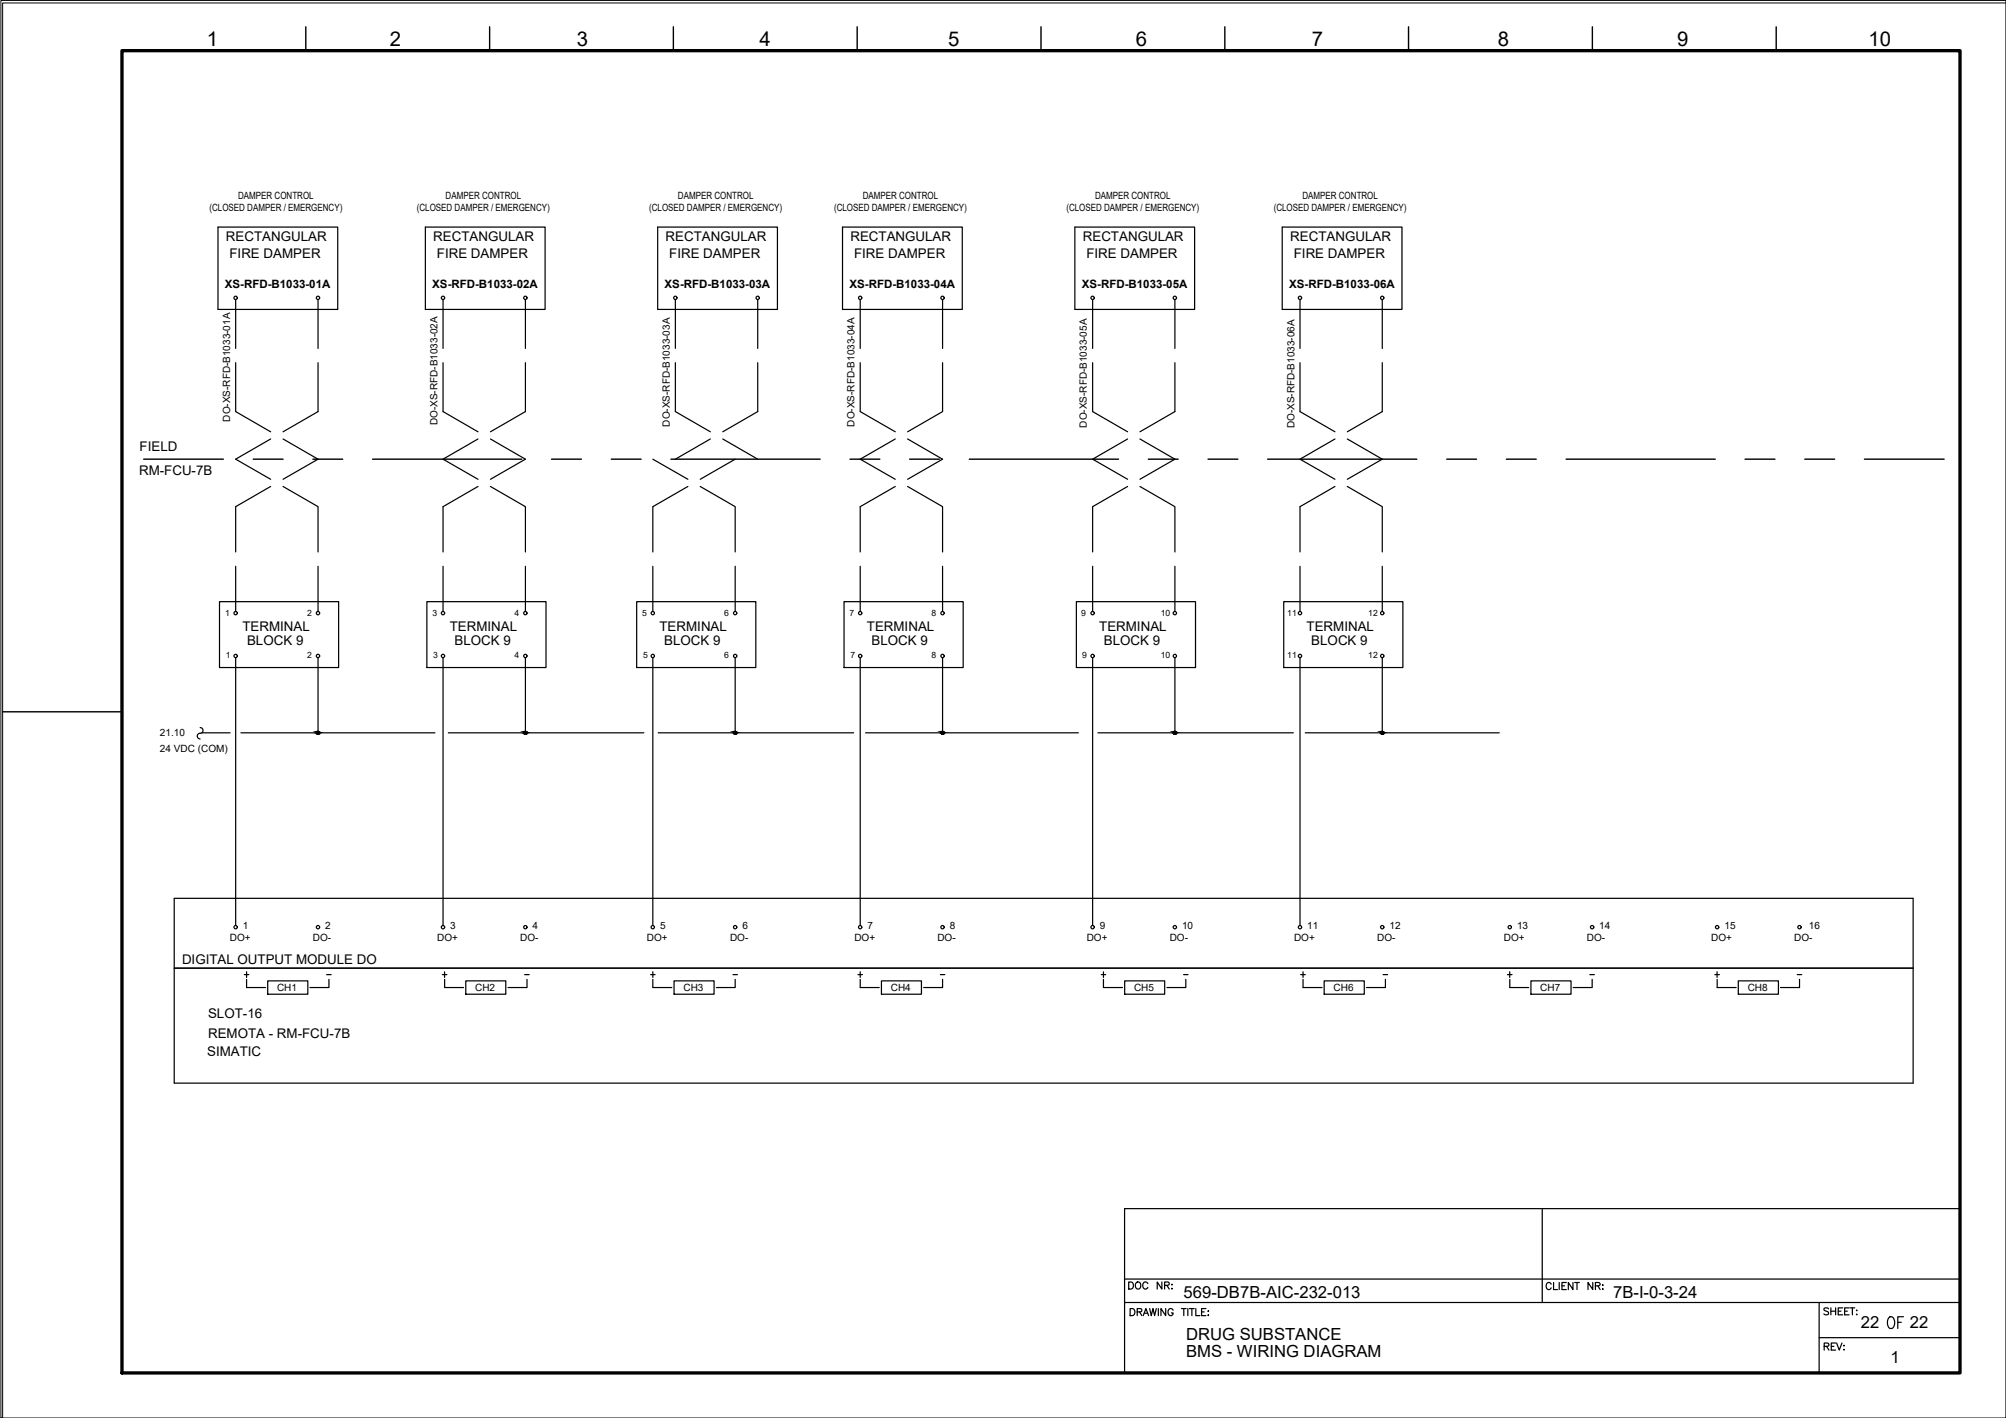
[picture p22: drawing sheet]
<svg xmlns="http://www.w3.org/2000/svg" width="420mm" height="297mm" viewBox="0 0 420 297" stroke-linecap="round" stroke-linejoin="round" font-family="sans-serif">
<defs><g id="words">
<text font-size="5.7" x="394.4" y="279.4">OF</text>
<g font-size="4.3">
<text x="43.3" y="9.6">1</text>
<text x="81.6" y="9.6">2</text>
<text x="120.8" y="9.6">3</text>
<text x="159.1" y="9.6">4</text>
<text x="198.6" y="9.6">5</text>
<text x="237.9" y="9.6">6</text>
<text x="274.8" y="9.6">7</text>
<text x="313.7" y="9.6">8</text>
<text x="351.3" y="9.6">9</text>
<text x="391.4" y="9.6">10</text>
</g>
<g font-size="4">
<text x="91.7" y="206">+</text>
<text x="178.9" y="206">+</text>
</g>
<g font-size="3.5">
<text x="247.9" y="271.8">569-DB7B-AIC-232-013</text>
<text x="337.9" y="272">7B-I-0-3-24</text>
<text x="248.4" y="280.7">DRUG SUBSTANCE</text>
<text x="389.8" y="278.2">22</text>
<text x="400" y="278.2">22</text>
<text x="248.4" y="284.2">BMS - WIRING DIAGRAM</text>
<text x="396" y="285.6">1</text>
</g>
<g font-size="2.8">
<text x="47.3" y="50.5">RECTANGULAR</text>
<text x="90.7" y="50.5">RECTANGULAR</text>
<text x="139.4" y="50.5">RECTANGULAR</text>
<text x="178.1" y="50.5">RECTANGULAR</text>
<text x="226.8" y="50.5">RECTANGULAR</text>
<text x="270.2" y="50.5">RECTANGULAR</text>
<text x="48.1" y="54.1">FIRE DAMPER</text>
<text x="91.5" y="54.1">FIRE DAMPER</text>
<text x="140.2" y="54.1">FIRE DAMPER</text>
<text x="178.9" y="54.1">FIRE DAMPER</text>
<text x="227.6" y="54.1">FIRE DAMPER</text>
<text x="271" y="54.1">FIRE DAMPER</text>
<text x="29.3" y="94.5">FIELD</text>
<text x="29.1" y="99.6">RM-FCU-7B</text>
<text x="50.8" y="132.2">TERMINAL</text>
<text x="51.8" y="135.1">BLOCK 9</text>
<text x="94.2" y="132.2">TERMINAL</text>
<text x="95.2" y="135.1">BLOCK 9</text>
<text x="138.1" y="132.2">TERMINAL</text>
<text x="139.1" y="135.1">BLOCK 9</text>
<text x="181.6" y="132.2">TERMINAL</text>
<text x="182.6" y="135.1">BLOCK 9</text>
<text x="230.2" y="132.2">TERMINAL</text>
<text x="231.2" y="135.1">BLOCK 9</text>
<text x="273.7" y="132.2">TERMINAL</text>
<text x="274.7" y="135.1">BLOCK 9</text>
<text x="38.1" y="201.9">DIGITAL OUTPUT MODULE DO</text>
<text x="43.6" y="213.3">SLOT-16</text>
<text x="43.4" y="221.3">SIMATIC</text>
<text x="43.6" y="217.4">REMOTA - RM-FCU-7B</text>
</g>
<g font-size="2.6">
<text x="67.4" y="205.3">-</text>
<text x="109" y="205.3">-</text>
<text x="152.8" y="205.3">-</text>
<text x="196.1" y="205.3">-</text>
<text x="246.9" y="205.3">-</text>
<text x="288.9" y="205.3">-</text>
<text x="332" y="205.3">-</text>
<text x="375.7" y="205.3">-</text>
</g>
<g font-size="2.4">
<text x="47.1" y="60.3">XS-RFD-B1033-01A</text>
<text x="90.6" y="60.3">XS-RFD-B1033-02A</text>
<text x="139.2" y="60.3">XS-RFD-B1033-03A</text>
<text x="177.9" y="60.3">XS-RFD-B1033-04A</text>
<text x="226.6" y="60.3">XS-RFD-B1033-05A</text>
<text x="270" y="60.3">XS-RFD-B1033-06A</text>
</g>
<g font-size="2.1">
<text x="49.9" y="41.7">DAMPER CONTROL</text>
<text x="93.3" y="41.7">DAMPER CONTROL</text>
<text x="142" y="41.7">DAMPER CONTROL</text>
<text x="180.7" y="41.7">DAMPER CONTROL</text>
<text x="229.4" y="41.7">DAMPER CONTROL</text>
<text x="272.8" y="41.7">DAMPER CONTROL</text>
<text x="43.9" y="44.2">(CLOSED DAMPER / EMERGENCY)</text>
<text x="87.3" y="44.2">(CLOSED DAMPER / EMERGENCY)</text>
<text x="136" y="44.2">(CLOSED DAMPER / EMERGENCY)</text>
<text x="174.7" y="44.2">(CLOSED DAMPER / EMERGENCY)</text>
<text x="223.4" y="44.2">(CLOSED DAMPER / EMERGENCY)</text>
<text x="266.8" y="44.2">(CLOSED DAMPER / EMERGENCY)</text>
<text x="48.2" y="88.3" transform="rotate(-90 48.2 88.3)">DO-XS-RFD-B1033-01A</text>
<text x="91.6" y="89.1" transform="rotate(-90 91.6 89.1)">DO-XS-RFD-B1033-02A</text>
<text x="140.3" y="89.4" transform="rotate(-90 140.3 89.4)">DO-XS-RFD-B1033-03A</text>
<text x="179" y="89.4" transform="rotate(-90 179 89.4)">DO-XS-RFD-B1033-04A</text>
<text x="227.7" y="89.6" transform="rotate(-90 227.7 89.6)">DO-XS-RFD-B1033-05A</text>
<text x="271.1" y="89.8" transform="rotate(-90 271.1 89.8)">DO-XS-RFD-B1033-06A</text>
<text x="33.5" y="154.2">21.10</text>
<text x="33.5" y="157.6">24 VDC (COM)</text>
<text x="48.1" y="197.2">DO+</text>
<text x="50.9" y="194.7">1</text>
<text x="65.5" y="197.2">DO-</text>
<text x="68.1" y="194.7">2</text>
<text x="91.6" y="197.2">DO+</text>
<text x="94.3" y="194.7">3</text>
<text x="109" y="197.2">DO-</text>
<text x="111.5" y="194.7">4</text>
<text x="135.5" y="197.2">DO+</text>
<text x="138.3" y="194.7">5</text>
<text x="152.9" y="197.2">DO-</text>
<text x="155.5" y="194.7">6</text>
<text x="178.9" y="197.2">DO+</text>
<text x="181.7" y="194.7">7</text>
<text x="196.3" y="197.2">DO-</text>
<text x="198.9" y="194.7">8</text>
<text x="227.6" y="197.2">DO+</text>
<text x="230.4" y="194.7">9</text>
<text x="245" y="197.2">DO-</text>
<text x="247.6" y="194.7">10</text>
<text x="271" y="197.2">DO+</text>
<text x="273.8" y="194.7">11</text>
<text x="288.4" y="197.2">DO-</text>
<text x="291" y="194.7">12</text>
<text x="315" y="197.2">DO+</text>
<text x="317.8" y="194.7">13</text>
<text x="332.4" y="197.2">DO-</text>
<text x="335" y="194.7">14</text>
<text x="358.4" y="197.2">DO+</text>
<text x="361.2" y="194.7">15</text>
<text x="375.8" y="197.2">DO-</text>
<text x="378.9" y="194.7">16</text>
<text x="58" y="207.7">CH1</text>
<text x="99.5" y="207.7">CH2</text>
<text x="143.2" y="207.7">CH3</text>
<text x="186.6" y="207.7">CH4</text>
<text x="237.5" y="207.7">CH5</text>
<text x="279.3" y="207.7">CH6</text>
<text x="322.6" y="207.7">CH7</text>
<text x="366.1" y="207.7">CH8</text>
</g>
<g font-size="1.8">
<text x="47.1" y="129">1</text>
<text x="64.3" y="129">2</text>
<text x="90.6" y="129">3</text>
<text x="107.8" y="129">4</text>
<text x="134.5" y="129">5</text>
<text x="151.7" y="129">6</text>
<text x="177.9" y="129">7</text>
<text x="195.1" y="129">8</text>
<text x="226.5" y="129">9</text>
<text x="243.1" y="129">10</text>
<text x="269.6" y="129">11</text>
<text x="286.6" y="129">12</text>
<text x="47.3" y="137.9">1</text>
<text x="64.3" y="137.9">2</text>
<text x="90.7" y="137.9">3</text>
<text x="107.8" y="137.9">4</text>
<text x="134.7" y="137.9">5</text>
<text x="151.7" y="137.9">6</text>
<text x="178.1" y="137.9">7</text>
<text x="195.1" y="137.9">8</text>
<text x="226.7" y="137.9">9</text>
<text x="243.1" y="137.9">10</text>
<text x="269.6" y="137.9">11</text>
<text x="286.6" y="137.9">12</text>
</g>
</g></defs>
<!-- layer: G-TTLB-TTLB -->
<path d="M25.5 10.6h385v277h-385z" fill="none" stroke="#000" stroke-width=".7"/>
<!-- layer: G-TTLB-OTLN -->
<path d="M420.1 .6h-419.5v296.4" fill="none" stroke="#000" stroke-width=".21"/>
<!-- layer: G-TTLB-INDX -->
<path d="M64.1 5.6v5M102.6 5.6v5M141 5.6v5M179.5 5.6v5M218 5.6v5M256.5 5.6v5M295 5.6v5M333.5 5.6v5M372 5.6v5M.6 149.1h24.9" fill="none" stroke="#000" stroke-width=".3"/>
<!-- layer: LGSP IA4$0$LG_PLOT -->
<path d="M323 253.2v19.6M235.5 267.9h175M235.5 272.8h175M381 272.8v14.8M235.5 287.6h175M381 280.2h29.5" fill="none" stroke="#000" stroke-width=".25"/>
<!-- layer: LG_PLOT -->
<g fill="none" stroke="#000" stroke-width=".25">
<path d="M410.5 253.2h-175v34.4M236.4 268.5h.5a.79 .79 0 0 1 .5 .8 .79 .79 0 0 1-.5 .7h-.5zM236.7 274.1h.5a.78 .78 0 0 1 .5 .8 .78 .78 0 0 1-.5 .7h-.5zM238.1 268.6a.69 .69 0 0 1 .9 .7 .69 .69 0 0 1-.9 .6l-.3-.4 .1-.6zM238.2 274.8h.8l.1-.5-.9-.2v1.5M238.7 274.8l.5 .8M239.5 275.6l.5-1.5 .6 1.5M239.7 275.1h.7M240.4 268.9a.55 .55 0 0 0-.6-.4 .55 .55 0 0 0-.4 .6v.4a.54 .54 0 0 0 .4 .5 .54 .54 0 0 0 .6-.3M240.8 274.1l.3 1.5 .4-1.5 .3 1.5 .4-1.5M242.6 274.1v1.5M243.4 268.5v1.5l-1-1.5v1.5"/>
<path d="M243.9 269.2h.9v-.5l-.9-.2v1.5M244.2 274.1v1.5l-1-1.5v1.5M244.4 269.2l.5 .8M245.4 269.1h.1zM245.4 269.9h.1zM245.7 274.5a.54 .54 0 0 0-.6-.4 .54 .54 0 0 0-.5 .6 .61 .61 0 0 0 .2 .8 .61 .61 0 0 0 .8-.1l.1-.4h-.4M247.5 274.1h.9M247.9 274.1v1.5M248.8 274.1v1.5M249.1 274.1h1M249.6 274.1v1.5M250.5 274.1v1.5h.8"/>
<path d="M251.7 274.8h.5M252.6 274.1h-.9v1.5h.9M253 275.5h.2zM253.1 274.6v.2zM324.9 269a.53 .53 0 0 0-.6-.3 .53 .53 0 0 0-.4 .5 .61 .61 0 0 0 .1 .8 .61 .61 0 0 0 .8-.1l.1-.1M325.4 268.7v1.4h.8M326.6 268.7v1.4M327.2 269.4h.5M328.1 268.7h-.9v1.4h.9M329.5 268.7v1.4l-1-1.4v1.4M329.8 268.7h1M330.3 268.7v1.4"/>
<path d="M333.6 268.7v1.4l-1-1.4v1.4M334.2 269.4l.8-.1 .2-.4-.4-.2h-.6v1.4M334.7 269.4l.5 .7M335.6 270.1h.2zM335.7 269.1v.2zM383 274.2l-.3-.2h-.6v.5l.8 .3 .1 .4-.3 .2-.7-.2M383.5 274v1.4M383.5 274.7h1M384.5 274v1.4M385 274.7h.6M386 274h-1v1.4h1M386.4 274.7h.5"/>
<path d="M387.3 274h-.9v1.4h.9M387.5 274h1M388 274v1.4M388.8 274.5h.2zM388.8 275.4h.2zM382.1 282h.8l.2-.4-.4-.3h-.6v1.5M382.6 282l.5 .8M383.6 282h.5M384.5 281.3h-.9v1.5h.9M384.7 281.3l.5 1.5 .6-1.5M386.2 282.7h.1zM386.2 281.8v.2z"/>
</g>
<!-- layer: I_LIMIT_LINE -->
<g fill="none" stroke="#000" stroke-width=".3">
<path d="M30.1 96.2h16.7M53 96.2h6.3M65.5 96.2h6.3M78 96.2h31.3M115.5 96.2h6.3M128 96.2h6.3M140.5 96.2h31.3M178 96.2h6.3M190.5 96.2h6.3M203 96.2h31.3M240.5 96.2h6.3M253 96.2h6.3"/>
<path d="M265.5 96.2h31.3M303 96.2h6.3M315.5 96.2h6.3M328 96.2h31.3M365.5 96.2h6.3M378 96.2h6.3M390.5 96.2h16.7"/>
</g>
<!-- layer: 0 -->
<g fill="none" stroke="#000" stroke-width=".25">
<path d="M42.3 153.5h5.9M50.5 153.5h40.6M93.9 153.5h41M137.9 153.5h40.9M181.3 153.5h44.6M230 153.5h40.9M273.4 153.5h40.6M400.7 188.2v38.7"/>
<circle cx="66.6" cy="153.5" r=".31"/>
<circle cx="110" cy="153.5" r=".31"/>
<circle cx="154" cy="153.5" r=".31"/>
<circle cx="197.4" cy="153.5" r=".31"/>
<circle cx="246.1" cy="153.5" r=".31"/>
<circle cx="289.5" cy="153.5" r=".31"/>
</g>
<!-- layer: I_DATA -->
<g fill="none" stroke="#000" stroke-width=".25">
<path d="M45.7 47.6h25v17.2h-25zM89.1 47.6h25.1v17.2h-25.1zM137.8 47.6h25v17.2h-25zM176.5 47.6h25v17.2h-25zM225.1 47.6h25.1v17.2h-25.1zM268.6 47.6h25v17.2h-25zM46 126h24.9v13.8h-24.9zM89.4 126h25v13.8h-25zM133.4 126h24.9v13.8h-24.9zM176.8 126h24.9v13.8h-24.9zM225.4 126h25v13.8h-25zM268.9 126h24.9v13.8h-24.9z"/>
<path d="M400.7 188.2h-364.2v38.7h364.2M36.5 202.8h364.2M51.2 204.2h.9M51.6 205.2v1.7h4M51.6 203.6v1.2M56.1 205.5h8.4v2.8h-8.4zM68.9 205.2v1.7h-4M93.1 206.9h4M97.6 205.5h8.3v2.8h-8.3zM110.4 205.2v1.7h-4M136.3 204.2h.9M136.7 205.2v1.7h4"/>
<path d="M136.7 203.6v1.2M141.2 205.5h8.4v2.8h-8.4zM154 205.2v1.7h-4M180.2 206.9h4M184.6 205.5h8.4v2.8h-8.4zM197.4 205.2v1.7h-3.9M230.7 204.2h.9M231.1 203.6v1.2M231.1 205.2v1.7h4M235.6 205.5h8.3v2.8h-8.3zM248.4 205.2v1.7h-4M272.4 204.2h1"/>
<path d="M272.9 205.2v1.7h4M272.9 203.6v1.2M277.3 205.5h8.5v2.8h-8.5zM290.2 205.2v1.7h-4M315.7 204.2h1M316.2 203.6v1.2M316.2 205.2v1.7h4M320.7 205.5h8.4v2.8h-8.4zM333.5 205.2v1.7h-4M359.2 204.2h.9M359.6 203.6v1.2M359.7 205.2v1.7h3.9"/>
<path d="M364.1 205.5h8.4v2.8h-8.4zM376.9 205.2v1.7h-4"/>
<circle cx="49.4" cy="62.4" r=".35"/>
<circle cx="66.6" cy="62.4" r=".35"/>
<circle cx="92.8" cy="62.4" r=".35"/>
<circle cx="110" cy="62.4" r=".35"/>
<circle cx="141.4" cy="62.4" r=".35"/>
<circle cx="158.7" cy="62.4" r=".35"/>
<circle cx="180.2" cy="62.4" r=".35"/>
<circle cx="197.4" cy="62.4" r=".35"/>
<circle cx="228.8" cy="62.4" r=".35"/>
<circle cx="246.1" cy="62.4" r=".35"/>
<circle cx="272.3" cy="62.4" r=".35"/>
<circle cx="289.5" cy="62.4" r=".35"/>
<circle cx="49.4" cy="137.4" r=".35"/>
<circle cx="49.4" cy="128.4" r=".35"/>
<circle cx="66.6" cy="137.4" r=".35"/>
<circle cx="66.6" cy="128.4" r=".35"/>
<circle cx="92.8" cy="137.4" r=".35"/>
<circle cx="92.8" cy="128.4" r=".35"/>
<circle cx="110" cy="128.4" r=".35"/>
<circle cx="110" cy="137.4" r=".35"/>
<circle cx="136.7" cy="137.4" r=".35"/>
<circle cx="136.7" cy="128.4" r=".35"/>
<circle cx="154" cy="128.4" r=".35"/>
<circle cx="154" cy="137.4" r=".35"/>
<circle cx="180.2" cy="128.4" r=".35"/>
<circle cx="180.2" cy="137.4" r=".35"/>
<circle cx="197.4" cy="128.4" r=".35"/>
<circle cx="197.4" cy="137.4" r=".35"/>
<circle cx="228.8" cy="137.4" r=".35"/>
<circle cx="228.8" cy="128.4" r=".35"/>
<circle cx="246.1" cy="128.4" r=".35"/>
<circle cx="246.1" cy="137.4" r=".35"/>
<circle cx="272.3" cy="137.4" r=".35"/>
<circle cx="272.3" cy="128.4" r=".35"/>
<circle cx="289.5" cy="128.4" r=".35"/>
<circle cx="289.5" cy="137.4" r=".35"/>
<circle cx="49.4" cy="194.2" r=".35"/>
<circle cx="66.6" cy="194.2" r=".35"/>
<circle cx="92.8" cy="194.2" r=".35"/>
<circle cx="110" cy="194.2" r=".35"/>
<circle cx="136.7" cy="194.2" r=".35"/>
<circle cx="154" cy="194.2" r=".35"/>
<circle cx="180.2" cy="194.2" r=".35"/>
<circle cx="197.4" cy="194.2" r=".35"/>
<circle cx="228.8" cy="194.2" r=".35"/>
<circle cx="246.1" cy="194.2" r=".35"/>
<circle cx="272.3" cy="194.2" r=".35"/>
<circle cx="289.5" cy="194.2" r=".35"/>
<circle cx="316.2" cy="194.2" r=".35"/>
<circle cx="333.5" cy="194.2" r=".35"/>
<circle cx="359.7" cy="194.2" r=".35"/>
<circle cx="376.9" cy="194.2" r=".35"/>
</g>
<!-- layer: I_TABS -->
<g fill="none" stroke="#000" stroke-width=".25">
<path d="M49.4 62.7v10.3M49.4 76v10.2l7.3 4.3M66.6 62.7v10.3M66.6 76v10.2l-7.3 4.3M92.8 62.7v10.3M92.8 76v10.2l7.3 4.3M110 62.7v10.3M110 76v10.2l-7.3 4.3M141.5 62.7v10.3M141.5 76v10.2l7.3 4.3M158.7 62.7v10.3M158.7 76v10.2l-7.3 4.3"/>
<path d="M180.2 62.7v10.3M180.2 76v10.2l7.3 4.3M197.4 62.7v10.3M197.4 76v10.2l-7.3 4.3M228.9 62.7v10.3M228.9 76v10.2l7.3 4.3M246.1 62.7v10.3M246.1 76v10.2l-7.3 4.3M272.3 62.7v10.3M272.3 76v10.2l7.3 4.3M289.5 62.7v10.3M289.5 76v10.2l-7.3 4.3"/>
<path d="M56.7 92l-7.3 4.2 7.3 4.2M59.3 92l7.3 4.2-7.3 4.2M100.1 92l-7.3 4.2 7.3 4.2M102.7 92l7.3 4.2-7.3 4.2M136.7 96.2l7.4 4.2M148.8 92l-7.3 4.2M151.4 92l7.3 4.2M154 96.2l-7.3 4.2M187.5 92l-7.3 4.2 7.3 4.2M190.1 92l7.3 4.2-7.3 4.2M236.2 92l-7.3 4.2 7.3 4.2M238.8 92l7.3 4.2-7.3 4.2"/>
<path d="M279.6 92l-7.3 4.2 7.3 4.2M282.2 92l7.3 4.2-7.3 4.2M49.4 118.6v9.5M56.7 101.9l-7.3 4.2v9.5M59.3 101.9l7.3 4.2v9.5M66.6 118.6v9.5M92.8 118.6v9.5M100.1 101.9l-7.3 4.2v9.5M102.7 101.9l7.3 4.2v9.5M110 118.6v9.5M136.7 118.6v9.5M144.1 101.9l-7.4 4.2v9.5"/>
<path d="M146.7 101.9l7.3 4.2v9.5M154 118.6v9.5M180.2 118.6v9.5M187.5 101.9l-7.3 4.2v9.5M190.1 101.9l7.3 4.2v9.5M197.4 118.6v9.5M228.9 118.6v9.5M236.2 101.9l-7.3 4.2v9.5M238.8 101.9l7.3 4.2v9.5M246.1 118.6v9.5M272.3 118.6v9.5M279.6 101.9l-7.3 4.2v9.5"/>
<path d="M282.2 101.9l7.3 4.2v9.5M289.5 118.6v9.5M49.4 137.8v56.1M66.6 137.8v15.7M92.8 137.8v56.1M110 137.8v15.7M136.7 137.8v56.1M154 137.8v15.7M180.2 137.8v56.1M197.4 137.8v15.7M228.9 137.8v56.1M246.1 137.8v15.7"/>
<path d="M272.3 137.8v56.1M289.5 137.8v15.7M41.9 152.4a.6 .6 0 0 1 .6 .6 .6 .6 0 0 1-.6 .6M41.9 153.6a.6 .6 0 0 0-.6 .6 .6 .6 0 0 0 .6 .6"/>
</g>
<!-- layer: 0 -->
<g fill="#000" stroke="#000" stroke-width=".21">
<path d="M66.5 153.2h.1zM109.9 153.2h.1zM153.9 153.2h.1zM197.3 153.2h.1zM246 153.2h.1zM289.4 153.2h.1z"/>
<path d="M66.5 153.2l.1 .1zM66.5 153.3h.1z"/>
<path d="M66.5 153.3h.1zM66.4 153.3h.2z"/>
<path d="M66.4 153.3h.2zM66.4 153.3h.2z"/>
<path d="M66.4 153.3l.2 .1zM66.4 153.3l.2 .1z"/>
<path d="M66.4 153.4h.2zM66.4 153.4h.2z"/>
<path d="M66.3 153.4l.3 .1zM66.3 153.4l.3 .1z"/>
<path d="M66.3 153.5h.3zM66.3 153.5h.3z"/>
<path d="M66.6 153.2h.1zM66.6 153.2h.1z"/>
<path d="M66.5 153.8h.2zM66.5 153.8h.1z"/>
<path d="M66.6 153.2l.2 .1zM66.6 153.2l.2 .1z"/>
<path d="M66.5 153.8h.2zM66.5 153.8h.2z"/>
<path d="M66.6 153.3h.2zM66.6 153.3h.2z"/>
<path d="M66.6 153.3h.2zM66.6 153.3h.2z"/>
<path d="M66.4 153.8h.4zM66.4 153.8h.3z"/>
<path d="M66.6 153.3l.3 .1zM66.6 153.3l.3 .1z"/>
<path d="M66.4 153.7h.4zM66.4 153.7l.4 .1z"/>
<path d="M66.6 153.4h.3zM66.6 153.4h.3z"/>
<path d="M66.4 153.7h.5zM66.4 153.7h.4z"/>
<path d="M66.3 153.6h.6zM66.3 153.6l.6 .1z"/>
<path d="M66.6 153.4l.3 .1zM66.6 153.4l.3 .1z"/>
<path d="M66.6 153.5h.3zM66.6 153.5h.3z"/>
<path d="M66.3 153.5l.6 .1zM66.3 153.5l.6 .1z"/>
<path d="M66.3 153.6h.6zM66.3 153.6h.6z"/>
<path d="M109.9 153.2l.1 .1zM109.9 153.3h.1z"/>
<path d="M109.9 153.3h.1zM109.9 153.3h.1z"/>
<path d="M109.9 153.3h.1zM109.9 153.3h.1z"/>
<path d="M109.8 153.3l.2 .1zM109.8 153.3l.2 .1z"/>
<path d="M109.8 153.4h.2zM109.8 153.4h.2z"/>
<path d="M109.7 153.4l.3 .1zM109.7 153.4l.3 .1z"/>
<path d="M109.7 153.5h.3zM109.7 153.5h.3z"/>
<path d="M110 153.2h.2zM110 153.2h.2z"/>
<path d="M110 153.8h.1zM110 153.8h.1z"/>
<path d="M110 153.2l.2 .1zM110 153.2l.2 .1z"/>
<path d="M109.9 153.8h.3zM109.9 153.8h.2z"/>
<path d="M110 153.3h.2zM110 153.3h.2z"/>
<path d="M110 153.3h.3zM110 153.3h.3z"/>
<path d="M109.9 153.8h.3zM109.9 153.8h.3z"/>
<path d="M110 153.3l.3 .1zM110 153.3l.3 .1z"/>
<path d="M109.8 153.7h.5zM109.8 153.7l.4 .1z"/>
<path d="M110 153.4h.3zM110 153.4h.3z"/>
<path d="M109.8 153.7h.5zM109.8 153.7h.5z"/>
<path d="M109.8 153.6h.5zM109.8 153.6l.5 .1z"/>
<path d="M110 153.4l.3 .1zM110 153.4l.3 .1z"/>
<path d="M110 153.5h.3zM110 153.5h.3z"/>
<path d="M109.7 153.5l.6 .1zM109.7 153.5l.6 .1z"/>
<path d="M109.7 153.6h.6zM109.7 153.6h.6z"/>
<path d="M153.9 153.2l.1 .1zM153.8 153.3h.2z"/>
<path d="M153.8 153.3h.2zM153.8 153.3h.2z"/>
<path d="M153.8 153.3h.2zM153.8 153.3h.2z"/>
<path d="M153.8 153.3l.2 .1zM153.8 153.3l.2 .1z"/>
<path d="M153.7 153.4h.3zM153.7 153.4h.3z"/>
<path d="M153.7 153.4l.3 .1zM153.7 153.4l.3 .1z"/>
<path d="M153.7 153.5h.3zM153.7 153.5h.3z"/>
<path d="M154 153.2h.1zM154 153.2h.1z"/>
<path d="M153.9 153.8h.2zM153.9 153.8h.1z"/>
<path d="M154 153.2l.2 .1zM154 153.2l.2 .1z"/>
<path d="M153.9 153.8h.2zM153.9 153.8h.2z"/>
<path d="M154 153.3h.2zM154 153.3h.2z"/>
<path d="M153.8 153.8h.4zM153.8 153.8h.3z"/>
<path d="M154 153.3h.2zM154 153.3h.2z"/>
<path d="M154 153.3l.3 .1zM154 153.3l.3 .1z"/>
<path d="M153.8 153.7h.4zM153.8 153.7l.4 .1z"/>
<path d="M154 153.4h.3zM154 153.4h.3z"/>
<path d="M153.7 153.7h.6zM153.7 153.7h.5z"/>
<path d="M154 153.4l.3 .1zM154 153.4l.3 .1z"/>
<path d="M153.7 153.6h.6zM153.7 153.6l.6 .1z"/>
<path d="M154 153.5h.3zM154 153.5h.3z"/>
<path d="M153.7 153.5l.6 .1zM153.7 153.5l.6 .1z"/>
<path d="M153.7 153.6h.6zM153.7 153.6h.6z"/>
<path d="M197.3 153.2l.1 .1zM197.3 153.3h.1z"/>
<path d="M197.3 153.3h.1zM197.2 153.3h.2z"/>
<path d="M197.2 153.3h.2zM197.2 153.3h.2z"/>
<path d="M197.2 153.3l.2 .1zM197.2 153.3l.2 .1z"/>
<path d="M197.2 153.4h.2zM197.2 153.4h.2z"/>
<path d="M197.1 153.4l.3 .1zM197.1 153.4l.3 .1z"/>
<path d="M197.1 153.5h.3zM197.1 153.5h.3z"/>
<path d="M197.4 153.2h.1zM197.4 153.2h.1z"/>
<path d="M197.3 153.8h.2zM197.3 153.8h.2z"/>
<path d="M197.4 153.2l.2 .1zM197.4 153.2l.2 .1z"/>
<path d="M197.3 153.8h.3zM197.3 153.8h.2z"/>
<path d="M197.4 153.3h.2zM197.4 153.3h.2z"/>
<path d="M197.3 153.8h.3zM197.3 153.8h.3z"/>
<path d="M197.4 153.3h.3zM197.4 153.3h.3z"/>
<path d="M197.4 153.3l.3 .1zM197.4 153.3l.3 .1z"/>
<path d="M197.2 153.7h.5zM197.2 153.7l.4 .1z"/>
<path d="M197.4 153.4h.3zM197.4 153.4h.3z"/>
<path d="M197.2 153.7h.5zM197.2 153.7h.5z"/>
<path d="M197.4 153.4l.3 .1zM197.4 153.4l.3 .1z"/>
<path d="M197.1 153.6h.6zM197.1 153.6l.6 .1z"/>
<path d="M197.4 153.5h.3zM197.4 153.5h.3z"/>
<path d="M197.1 153.5l.6 .1zM197.1 153.5l.6 .1z"/>
<path d="M197.1 153.6h.6zM197.1 153.6h.6z"/>
<path d="M246 153.2l.1 .1zM245.9 153.3h.2z"/>
<path d="M245.9 153.3h.2zM245.9 153.3h.2z"/>
<path d="M245.9 153.3h.2zM245.9 153.3h.2z"/>
<path d="M245.9 153.3l.2 .1zM245.9 153.3l.2 .1z"/>
<path d="M245.8 153.4h.3zM245.8 153.4h.3z"/>
<path d="M245.8 153.4l.3 .1zM245.8 153.4l.3 .1z"/>
<path d="M245.8 153.5h.3zM245.8 153.5h.3z"/>
<path d="M246.1 153.2h.1zM246.1 153.2h.1z"/>
<path d="M246 153.8h.2zM246 153.8h.1z"/>
<path d="M246.1 153.2l.2 .1zM246.1 153.2l.2 .1z"/>
<path d="M246 153.8h.2zM246 153.8h.2z"/>
<path d="M246.1 153.3h.2zM246.1 153.3h.2z"/>
<path d="M245.9 153.8h.4zM245.9 153.8h.3z"/>
<path d="M246.1 153.3h.2zM246.1 153.3h.2z"/>
<path d="M246.1 153.3l.3 .1zM246.1 153.3l.3 .1z"/>
<path d="M245.9 153.7h.4zM245.9 153.7l.4 .1z"/>
<path d="M246.1 153.4h.3zM246.1 153.4h.3z"/>
<path d="M245.8 153.7h.6zM245.8 153.7h.5z"/>
<path d="M246.1 153.4l.3 .1zM246.1 153.4l.3 .1z"/>
<path d="M245.8 153.6h.6zM245.8 153.6l.6 .1z"/>
<path d="M246.1 153.5h.3zM246.1 153.5h.3z"/>
<path d="M245.8 153.5l.6 .1zM245.8 153.5l.6 .1z"/>
<path d="M245.8 153.6h.6zM245.8 153.6h.6z"/>
<path d="M289.4 153.2l.1 .1zM289.4 153.3h.1z"/>
<path d="M289.4 153.3h.1zM289.3 153.3h.2z"/>
<path d="M289.3 153.3h.2zM289.3 153.3h.2z"/>
<path d="M289.3 153.3l.2 .1zM289.3 153.3l.2 .1z"/>
<path d="M289.3 153.4h.2zM289.3 153.4h.2z"/>
<path d="M289.2 153.4l.3 .1zM289.2 153.4l.3 .1z"/>
<path d="M289.2 153.5h.3zM289.2 153.5h.3z"/>
<path d="M289.5 153.2h.1zM289.5 153.2h.1z"/>
<path d="M289.4 153.8h.2zM289.4 153.8h.2z"/>
<path d="M289.5 153.2l.2 .1zM289.5 153.2l.2 .1z"/>
<path d="M289.4 153.8h.3zM289.4 153.8h.2z"/>
<path d="M289.5 153.3h.2zM289.5 153.3h.2z"/>
<path d="M289.3 153.8h.4zM289.3 153.8h.4z"/>
<path d="M289.5 153.3h.3zM289.5 153.3h.3z"/>
<path d="M289.5 153.3l.3 .1zM289.5 153.3l.3 .1z"/>
<path d="M289.3 153.7h.5zM289.3 153.7l.4 .1z"/>
<path d="M289.5 153.4h.3zM289.5 153.4h.3z"/>
<path d="M289.3 153.7h.5zM289.3 153.7h.5z"/>
<path d="M289.5 153.4l.3 .1zM289.5 153.4l.3 .1z"/>
<path d="M289.2 153.6h.6zM289.2 153.6l.6 .1z"/>
<path d="M289.5 153.5h.3zM289.5 153.5h.3z"/>
<path d="M289.2 153.5l.6 .1zM289.2 153.5l.6 .1z"/>
<path d="M289.2 153.6h.6zM289.2 153.6h.6z"/>
</g>
<path d="M.2 .1h419.9v296.9h-419.9z" fill="none" stroke="#000" stroke-width=".21"/>
<use href="#words"/>
</svg>
